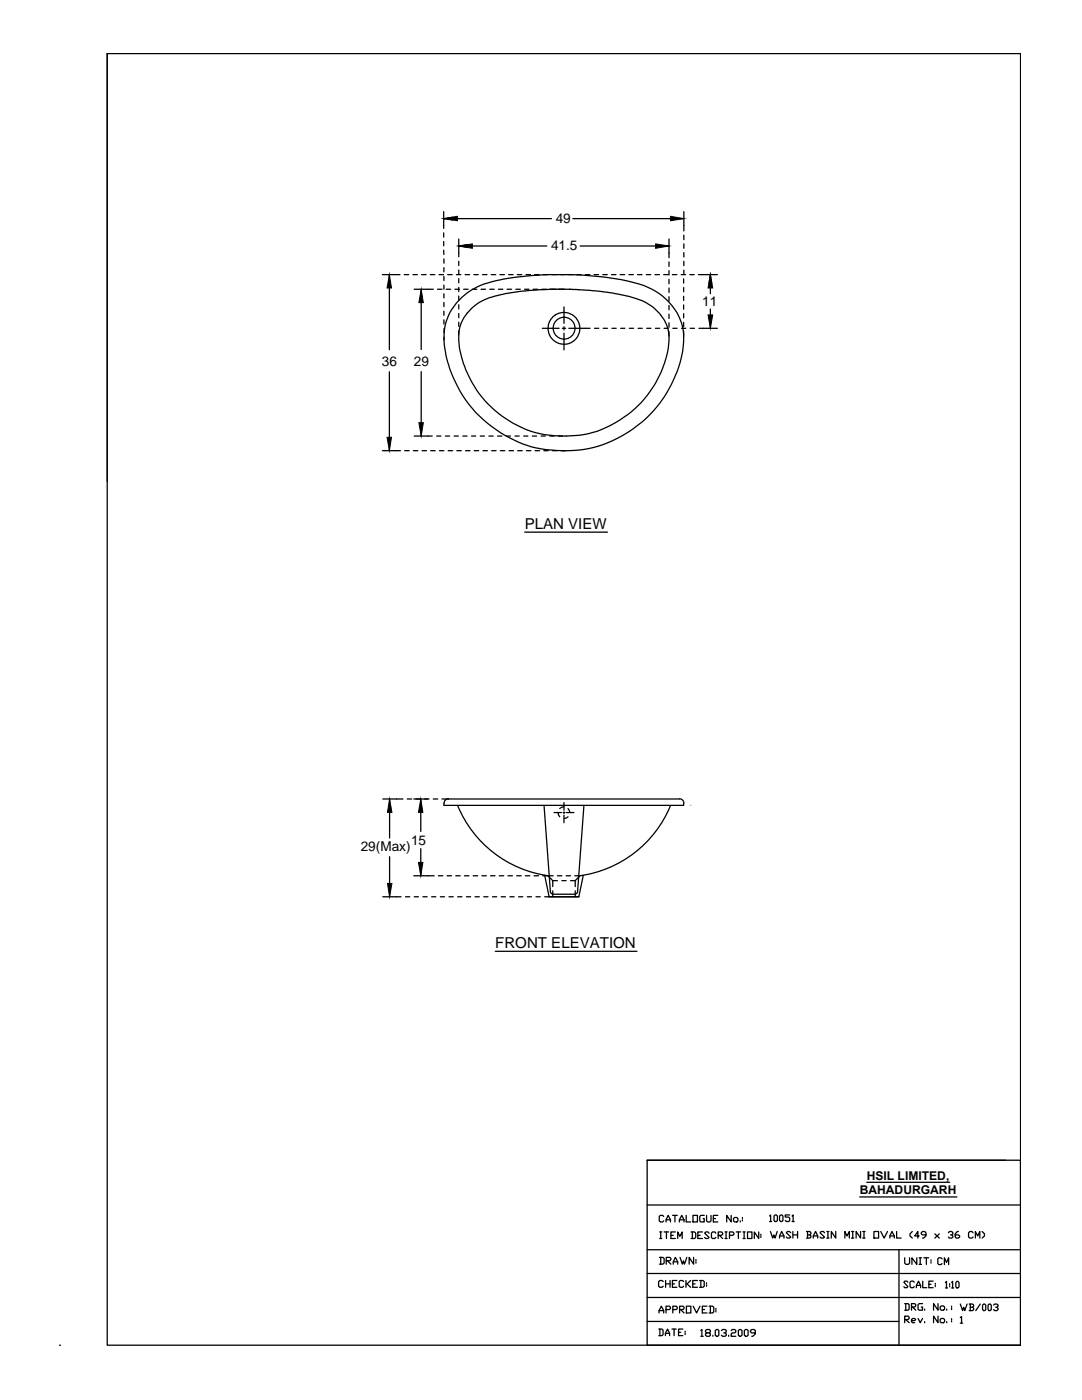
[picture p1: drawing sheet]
<svg xmlns="http://www.w3.org/2000/svg" width="216mm" height="279mm" viewBox="0 0 216 279" stroke-linecap="round" stroke-linejoin="round" font-family="sans-serif">
<defs><g id="words">
<g font-size="3">
<text x="104.7" y="105.6">PLAN VIEW</text>
<text x="98.8" y="189.2">FRONT ELEVATION</text>
</g>
<g font-size="2.7">
<text x="110.9" y="44.4">49</text>
<text x="110" y="49.9">41.5</text>
<text x="140.1" y="61">11</text>
<text x="76.2" y="73.1">36</text>
<text x="82.6" y="73.1">29</text>
<text x="72" y="169.9">29(Max)</text>
<text x="82" y="168.6">15</text>
</g>
<g font-size="2.4">
<text x="171.5" y="238.4">BAHADURGARH</text>
<text x="172.9" y="235.4">HSIL LIMITED,</text>
</g>
</g></defs>
<!-- layer: 0 -->
<g fill="none" stroke="#000" stroke-width=".25">
<path d="M21.4 10.7h182.2v257.8h-182.2zM21.4 10.7v85.4M76.3 54.8h3.5M77.7 54.8v15M80.7 54.8h.8M82.4 54.8h.9M82.6 57.7h3.9M84 57.7v12.1M84.1 54.8h.9M85.9 54.8h.9M87.3 57.7h.9M87.6 54.8h.9"/>
<path d="M88.5 42.2v3.4M88.5 46.5v.8M88.5 48.2v.9M88.5 49.9l.1 .9M88.6 51.7v.8M88.6 53.4v.9M88.6 55.1v.9M88.6 56.9v.8M88.6 58.6v.9M88.6 43.6h21.4M89 57.7h.9M89.3 54.8h.9"/>
<path d="M90.8 57.7h.9M91.1 54.8h.9M91.5 49.1h17.6M91.5 47.7v3.6M91.5 52.1v.9M91.5 53.9v.8M91.5 55.6v.9M91.5 57.3v.9M91.5 59.1v.8M92.5 57.7h.9M92.8 54.8h.9M94.2 57.7h.9"/>
<path d="M94.5 54.8h.9M96 57.7h.9M96.3 54.8h.9M97.7 57.7h.9M98 54.8h.9M99.5 57.7h.8M99.8 54.8h.8M101.2 57.7h.9M101.5 54.8h.9M102.9 57.7h.9M103.2 54.8h.9M104.7 57.7h.9"/>
<path d="M105 54.8h.8M106.4 57.7h.9M106.7 54.8h.9M108.1 57.7h.9M108.4 54.8h.9M109.7 57.7h2.9M109.8 57.7a39.5 39.5 0 0 0-13.1 2.1 8.4 8.4 0 0 0-4.9 10 21.1 21.1 0 0 0 19.7 17.2 21.1 21.1 0 0 0 21.3-15.1 9.8 9.8 0 0 0-.3-8.2 10.9 10.9 0 0 0-7.6-4.7l-5.1-.8-4.4-.4M110.2 54.8h.9M111.9 54.8h.8M112 57.7h1.8M113.3 54.8h.9M113.7 57.7l.7 .1"/>
<path d="M114.2 57.8h.7M114.3 43.6h22.2M114.8 57.8h.7M115.1 54.8h.9M115.8 49.1h17.7M116.8 54.8h.9M118.5 54.8h.9M120.3 54.8h.9M122 54.8h.9M123.8 54.8h.8M125.5 54.8h.9M127.2 54.8h.9"/>
<path d="M129 54.8h.9M130.7 54.8h.9M132.4 54.8h.9M133.5 47.7v3.7M133.5 52.3v.9M133.5 54v.9M133.5 55.7v.9M133.5 57.5v.9M133.5 59.2v.9M134.2 54.8h.9M135.9 54.8h.9M136.4 55.7v.8"/>
<path d="M136.4 57.4v.8M136.4 59.1v.9M136.5 42.2v3.9M136.5 46.9v.9M136.5 48.7v.9M136.5 50.4v.9M136.5 52.1v.9M136.5 53.9v.9M137.6 54.8h.9M139.4 54.8h3.7M141.7 54.8v3.8M77.7 74.2v15.7"/>
<path d="M84 74.2v12.8M88.6 60.4v.8M88.6 62.1v.8M88.6 63.8v.9M88.6 65.6v.8M88.6 67.3v.5M91.5 60.1a14 14 0 0 1 8.3-4.2 66.7 66.7 0 0 1 27 .6 12.3 12.3 0 0 1 9.5 9.2 19.6 19.6 0 0 1-2.9 12.1 24 24 0 0 1-25.2 11.8 24 24 0 0 1-19.4-19.9 10.7 10.7 0 0 1 2.7-9.6zM91.5 60.8v.9M91.5 62.6v.8M91.5 64.3v.8M91.5 66v.8M108.2 65.5h3.4"/>
<path d="M112.2 65.5h.7M112.5 61.2v3.3M112.5 65.2v.7M112.5 66.5v3.3M113.5 65.5h4.2M118.6 65.5h.9M120.4 65.5h.8M122.1 65.5h.9M123.8 65.5h.9M125.6 65.5h.8M127.3 65.5h.9M129 65.5h.9"/>
<path d="M130.8 65.5h.8M132.5 65.5h.9M133.5 60.9v.9M133.5 62.7v.9M133.5 64.4v.9M133.5 66.2v.9M134.3 65.5h.8M136 65.5h.8M136.4 60.9v.8M136.4 62.6v.8M136.4 64.3v.9M136.4 66.1v1"/>
<path d="M137.7 65.5h.9M139.5 65.5h3.6M141.7 61.7v3.8M76.3 89.9h3.6M80.7 89.9h.9M82.5 89.9h.9M82.6 87h3.6M84.2 89.9h.9M86 89.9h.8M87.1 87h.9M87.7 89.9h.9M88.9 87h.8"/>
<path d="M89.4 89.9h.9M90.6 87h.9M91.2 89.9h.8M92.3 87h.9M92.9 89.9h.9M94.1 87h.8M94.6 89.9h.9M95.8 87h.9M96.4 89.9h.9M97.6 87h.8M98.1 89.9h.9M99.3 87h.8"/>
<path d="M99.8 89.9h.9M101 87h.9M101.6 89.9h.9M102.8 87h.8M103.3 89.9h.9M104.5 87h.8M105 89.9h.9M106.2 87h.9M106.8 89.9h.9M108 87h.8M108.5 89.9h.9M109.7 87h.8"/>
<path d="M110.3 89.9h.8M111.4 87h.9M112 89.9h.8M104.7 106.2h16.5M76.4 159.5h4M77.7 159.5v7.7M81.3 159.5h.8M82.6 159.5h3M84 159.5v6.4M86.5 159.5h.8M89.5 159.4a1.02 1.02 0 0 0-.9 1.3h47.8a.95 .95 0 0 0-.8-1.3l-47.4 .1M76.4 179h3.6"/>
<path d="M77.7 171v8M80.9 179h.9M82.6 174.8h4M82.6 179h.9M84 169.4v5.4M84.4 179h.8M86.1 179h.9M87.5 174.8h.9M87.9 179h.8M89.2 174.8h.9M89.6 179h.8M90.9 174.8h.9"/>
<path d="M91.3 179h.9M91.3 160.8a23 23 0 0 0 18.1 14M92.7 174.8h.9M93.1 179h.8M94.4 174.8h.9M94.8 179h.8M96.2 174.8h.8M96.5 179h.9M97.9 174.8h.9M98.3 179h.8M99.6 174.8h.9M100 179h.9"/>
<path d="M101.4 174.8h.8M101.7 179h.9M103.1 174.8h.9M103.5 179h.8M104.8 174.8h.9M105.2 179h.9M106.6 174.8h.9M106.9 179h.9M108.3 174.8h2.1M108.6 160.7l1.2 17.3 .1 .2 .4 .2M108.7 174.7l.9 4.3M109.4 174.8l.9 1"/>
<path d="M110.3 178.5h4.4M110.3 175.8v1.1M110.3 177.8v1.2M110.3 175.8h.9M110.5 162.2h1.5M111.2 174.8h.9M111.4 162.2l.3 .8M112.1 175.8h.9M112.4 162.2h.3M112.5 161l-.8 .4M112.5 160.2v1.5M112.5 162v.3"/>
<path d="M112.5 162.7v1.5M113 174.8h.8M113 162.2h1.5M113.3 161.4l.4 .8M113.3 163l-.8 .4M113.8 175.8h1M114.7 174.8h1M114.8 177.8v1.2M115.7 174.8l-.9 1v1.1M116.4 174.7l-.9 4.3h-6.8M116.5 160.7l-1.3 17.3v.2l-.4 .2M133.8 160.8a23 23 0 0 1-18.1 14"/>
<path d="M98.8 189.9h28.3M129.1 231.5h74.5v37h-74.5zM129.1 231.5h71.5M171.5 238.9h19.4M172.9 236h16.6M129.1 258.9h74.5M129.1 254.2h74.5M129.1 249.4h74.5M129.1 240.5h74.5M131.6 250.9h.7l.2 .2v1l-.2 .2h-.7M131.6 245.9h.5M131.6 247.2h.5"/>
<path d="M131.8 245.9v1.3M131.8 250.9v1.4M132.3 255.8l-.2-.2h-.4l-.3 .2v.9l.3 .2h.4l.2-.2M132.4 242.8l-.2-.2h-.4l-.3 .2v.9l.3 .2h.4l.2-.2M132.5 245.9h.9M132.8 255.6v1.3M132.8 256.2h.9M132.9 243.9v-.5l.4-.8 .5 .8v.5M132.9 243.4h.9M132.9 251.6h.8l.2-.5-.2-.2h-.8v1.4M133 245.9v1.3M133.2 251.6l.7 .7"/>
<path d="M133.7 255.6v1.3M133.9 246.5h.4M134.2 256.2h.4M134.2 242.6h.9M134.3 252.3v-.5l.5-.9 .4 .9v.5M134.3 251.8h.9M134.7 242.6v1.3M134.8 245.9h-.9v1.3h.9M135.1 255.6h-.9v1.3h.9M135.2 247.2v-1.3l.5 .8 .4-.8v1.3M135.6 243.9v-.5l.4-.8 .5 .8v.5M135.6 243.4h.9"/>
<path d="M135.7 250.9l.5 1.4 .2-.7 .2 .7 .4-1.4M136.4 255.8l-.2-.2h-.5l-.2 .2v.9l.2 .2h.5l.2-.2M136.9 255.6v1.3M136.9 242.6v1.3h.9M137.1 256.2l.7 .7M137.8 255.6l-.7 .6h-.2M137.9 245.9h.7l.2 .2v.9l-.2 .2h-.7M138.1 245.9v1.3M138.2 256.2h.5M138.3 242.6h.9v1.3h-.9zM138.4 250.9v1.4l-.9-1.4v1.4M138.9 251.4v.2"/>
<path d="M138.9 251.8v.3M139.2 255.6h-1v1.3h1M139.2 246.5h.5M139.6 255.6h.7l.2 .2v.9l-.2 .2h-.7M139.8 255.6v1.3M140.2 245.9h-1v1.3h1M140.5 242.6h-.7l-.2 .2v.9l.2 .2h.7v-.7h-.2M141 242.6v1.1l.2 .2h.5l.2-.2v-1.1M141 256v.2M141 256.4v.3M141.5 246.1l-.2-.2h-.5l-.2 .2 .9 .9-.2 .2h-.5l-.2-.2M142.3 243.2h.5"/>
<path d="M142.8 246.1l-.2-.2h-.4l-.2 .2v.9l.2 .2h.4l.2-.2M143.2 242.6h-.9v1.3h.9M143.3 246.5h.7l.2-.4-.2-.2h-.7v1.3M143.5 246.5l.7 .7M144.7 245.9h.4M144.7 247.2h.4M144.9 245.9v1.3M145.6 246.5h.6l.2-.4-.2-.2h-.6v1.3M145.9 242.6v1.3l-.9-1.3v1.3M146.4 243.2l.2-.2h.4l.2 .2v.5l-.2 .2h-.4l-.2-.2zM146.9 245.9h.9M147.3 245.9v1.3"/>
<path d="M147.7 243.7v.2M148.1 243v.2M148.1 243.4v.3M148.3 245.9h.4M148.3 247.2h.4M148.5 245.9v1.3M149.2 245.9h.8v1.3h-.8zM151.4 245.9v1.3l-.9-1.3v1.3M151.8 246.3v.2M151.8 246.7v.3M153.6 242.7l.2-.2v1.3M153.6 243.8h.4"/>
<path d="M153.7 245.8l.5 1.3 .2-.6 .3 .6 .4-1.3M154.4 242.7l.3-.2h.2l.2 .2v.9l-.2 .2h-.2l-.3-.2zM155.5 242.7l.3-.2 .4 .2v.9l-.2 .2-.5-.2zM155.5 247.1v-.4l.5-.9 .4 .9v.4M155.5 246.7h.9M157.6 242.5h-.9v.4h.7l.2 .2v.5l-.2 .2h-.5l-.2-.2M157.8 246l-.3-.2h-.4l-.2 .2 .9 .9-.3 .2h-.4l-.2-.2M158 242.7l.3-.2v1.3M158 243.8h.5M158.2 245.8v1.3M158.2 246.5h.9M159.1 245.8v1.3"/>
<path d="M160.9 245.8h.7l.2 .2-.2 .5M161.1 246.5h.5l.2 .4-.2 .2h-.7M161.1 245.8v1.3M162.3 247.1v-.4l.4-.9 .5 .9v.4M162.3 246.7h.9M164.5 246l-.2-.2h-.5l-.2 .2 .9 .9-.2 .2h-.5l-.2-.2M165 245.8h.4M165 247.1h.4M165.2 245.8v1.3M166.8 245.8v1.3l-.9-1.3v1.3M168.6 247.1v-1.3l.4 .9 .5-.9v1.3M169.9 245.8h.5"/>
<path d="M169.9 247.1h.5M170.2 245.8v1.3M171.7 245.8v1.3l-.9-1.3v1.3M172.1 245.8h.5M172.1 247.1h.5M172.4 245.8v1.3M174.4 245.8h.9v1.3h-.9zM175.7 245.8l.7 1.3 .7-1.3M177.6 247.1v-.4l.4-.9 .4 .9v.4M177.6 246.7h.8M178.9 245.8v1.3h.9M179.4 249.4v19.1"/>
<path d="M180.5 251v1.1l.3 .2h.4l.3-.2v-1.1M181.2 255.9l-.3-.2h-.4l-.1 .2 .8 .9-.3 .2h-.4l-.1-.2M182 245.8l-.4 .4v.5l.4 .4M182.4 255.9l-.2-.2h-.4l-.2 .2v.9l.2 .2h.4l.2-.2M182.9 257v-.5l.4-.8 .4 .8v.5M182.9 256.5h.8M182.9 251v1.3l-.9-1.3v1.3M183.4 246.7h-.9l.6-.9v1.3M183.4 251h.5M183.4 252.3h.5M183.6 251v1.3M184.1 255.7v1.3h.8"/>
<path d="M184.3 251h1M184.8 246.5h-.7l-.3-.3v-.2l.3-.2h.4l.3 .2v.7l-.5 .4h-.2M184.8 251v1.3M185.3 256.3h.5M185.8 251.4v.3M185.8 251.9v.2M186.2 255.7h-.9v1.3h.9M186.5 246.2l.9 .9M186.6 256.1v.2M186.6 256.5v.3M187.4 246.2l-.9 .9M188 251.2l-.2-.2h-.5l-.2 .2v1l.2 .2h.5l.2-.2"/>
<path d="M188.4 252.4v-1.4l.5 1 .4-1v1.4M188.7 256l.2-.3v1.3M188.7 257h.4M189.2 246l.3-.2h.4l.2 .4-.2 .3h-.2M189.5 256.2v.2M189.5 256.6v.2M189.9 256l.2-.3v1.3M189.9 257h.4M189.9 246.5l.2 .2-.2 .4h-.4l-.3-.2M190.9 255.7h.2l.3 .3v.8l-.3 .2-.4-.2v-.8zM191.2 245.8h-.2l-.4 .4v.7l.2 .2h.4l.3-.2v-.2l-.3-.2h-.6M194.2 246l-.3-.2h-.4l-.2 .2v.9l.2 .2h.4l.3-.2"/>
<path d="M194.6 247.1v-1.3l.5 .9 .4-.9v1.3M196 245.8l.4 .4v.5l-.4 .4M11.9 268.5h.1M129.1 263.7h50.3M131.5 265.2h.6l.2 .3v.8l-.2 .3h-.6M131.5 262v-.4l.5-.9 .4 .9v.4M131.5 261.6h.9M131.7 265.2v1.4M132.8 266.6v-.5l.4-.9 .4 .9v.5M132.8 266.1h.8M132.9 261.4h.7l.2-.3v-.2l-.2-.2h-.7v1.3M134.1 265.2h.8"/>
<path d="M134.3 261.4h.6l.2-.3v-.2l-.2-.2h-.6v1.3M134.5 265.2v1.4M135.4 265.9h.4M135.6 261.4h.7l.2-.3v-.2l-.2-.2h-.7v1.3M135.8 261.4l.7 .6M136.2 265.2h-.8v1.4h.8M136.7 265.7v.2M136.7 266.1v.2M137 260.7h.9v1.3h-.9zM138.3 260.7l.7 1.3 .7-1.3M139.8 265.5l.3-.2v1.4M139.8 266.7h.5"/>
<path d="M140.1 261.4h.5M141 266l-.2-.2v-.3l.2-.2h.5l.2 .2v.3l-.2 .2h-.5l-.2 .2v.3l.2 .2h.5l.2-.2v-.3l-.2-.2M141.1 260.7h-1v1.3h1M141.5 260.7h.7l.2 .2v.9l-.2 .2h-.7M141.7 260.7v1.3M142.3 266.5v.2M142.7 265.5l.3-.2h.2l.2 .2v1l-.2 .2-.5-.2zM142.8 261.1v.3M142.8 261.6v.2M143.9 265.5l.3-.2h.5l.2 .2v.3l-.5 .2M144.7 266l.2 .2v.3l-.2 .2h-.5l-.3-.2M145.4 266.5v.2"/>
<path d="M145.9 265.5l.2-.2h.5l.2 .2v.3l-.2 .2h-.5l-.2 .2v.5h.9M147.3 265.5l.3-.2 .5 .2v1l-.3 .2-.5-.2zM148.5 265.5l.3-.2 .5 .2v1l-.3 .2-.5-.2zM150.7 266h-.7l-.3-.2v-.3l.3-.2h.5l.2 .2v.7l-.5 .5h-.2M180.5 260.2h.7l.2 .2v.9l-.2 .2h-.7M180.5 263.3h.7l.2-.2v-.2l-.2-.2h-.7v1.3M180.7 260.2v1.3M180.7 263.3l.7 .7M181.9 260.8h.6l.2-.2v-.2l-.2-.2h-.6v1.3M181.9 263.6h.6l.2-.3-.2-.2h-.4l-.2 .2v.5l.2 .2h.4M182.1 260.8l.6 .7M183.2 263.1l.4 .9 .5-.9"/>
<path d="M184.1 260.2h-.7l-.2 .2v.9l.2 .2h.7v-.7h-.3M184.5 261.3v.2M184.5 263.8v.2M187.2 260.2v1.3l-.9-1.3v1.3M187.2 262.7v1.3l-.9-1.3v1.3M187.6 260.8l.2-.2h.5l.2 .2v.5l-.2 .2h-.5l-.2-.2zM187.6 263.3l.2-.2h.5l.2 .2v.5l-.2 .2h-.5l-.2-.2zM188.9 261.3v.2M188.9 263.8v.2M189.9 260.7v.2M189.9 261.1v.3M189.9 263.2v.2"/>
<path d="M189.9 263.6v.2M191.6 260.3l.5 1.3 .2-.7 .2 .7 .5-1.3M191.6 263l.3-.3v1.4M191.6 264.1h.5M193.4 260.3h.7l.2 .2-.2 .4M193.6 260.9h.5l.2 .2v.3l-.2 .2h-.7M193.6 260.3v1.3M195.6 260.3l-.9 1.3M196.1 260.5l.2-.2 .4 .2v.9l-.2 .2-.4-.2zM197.4 260.3l.4 .2v.9l-.2 .2-.4-.2v-.9zM198.3 260.5l.2-.2h.4l.3 .2v.2l-.5 .2M198.9 260.9l.3 .2v.3l-.3 .2h-.4l-.2-.2"/>
<circle cx="112.5" cy="65.5" r="3.2"/>
<circle cx="112.6" cy="65.5" r="2.18"/>
</g>
<g fill="#000" stroke="#000" stroke-width=".2">
<path d="M77.7 54.8l.4 2.7h-.9zM88.5 43.6l1.8-.3v.6zM88.6 43.6l2.7-.4v.9zM91.5 49.1l1.8-.3v.6zM91.6 49.1l2.6-.4v.9zM130.8 48.7l2.7 .4-2.7 .5zM133.8 43.2l2.7 .4-2.7 .5zM141.7 54.8l.5 2.7h-.9zM141.7 54.8l.3 1.7h-.6zM84 57.7l.5 2.7h-.9zM141.3 62.9h.9l-.5 2.6zM77.2 87.3h.9l-.4 2.6z"/>
<path d="M83.6 84.4h.9l-.5 2.6zM77.3 176.3h.9l-.5 2.7zM77.7 159.5l.5 2.6h-.9zM83.5 172.1h.9l-.4 2.7zM84 159.5l.4 2.6h-.9z"/>
</g>
<path d="M137.7 160.7h.1" fill="none" stroke="#bababa" stroke-width=".25"/>
<use href="#words"/>
</svg>
